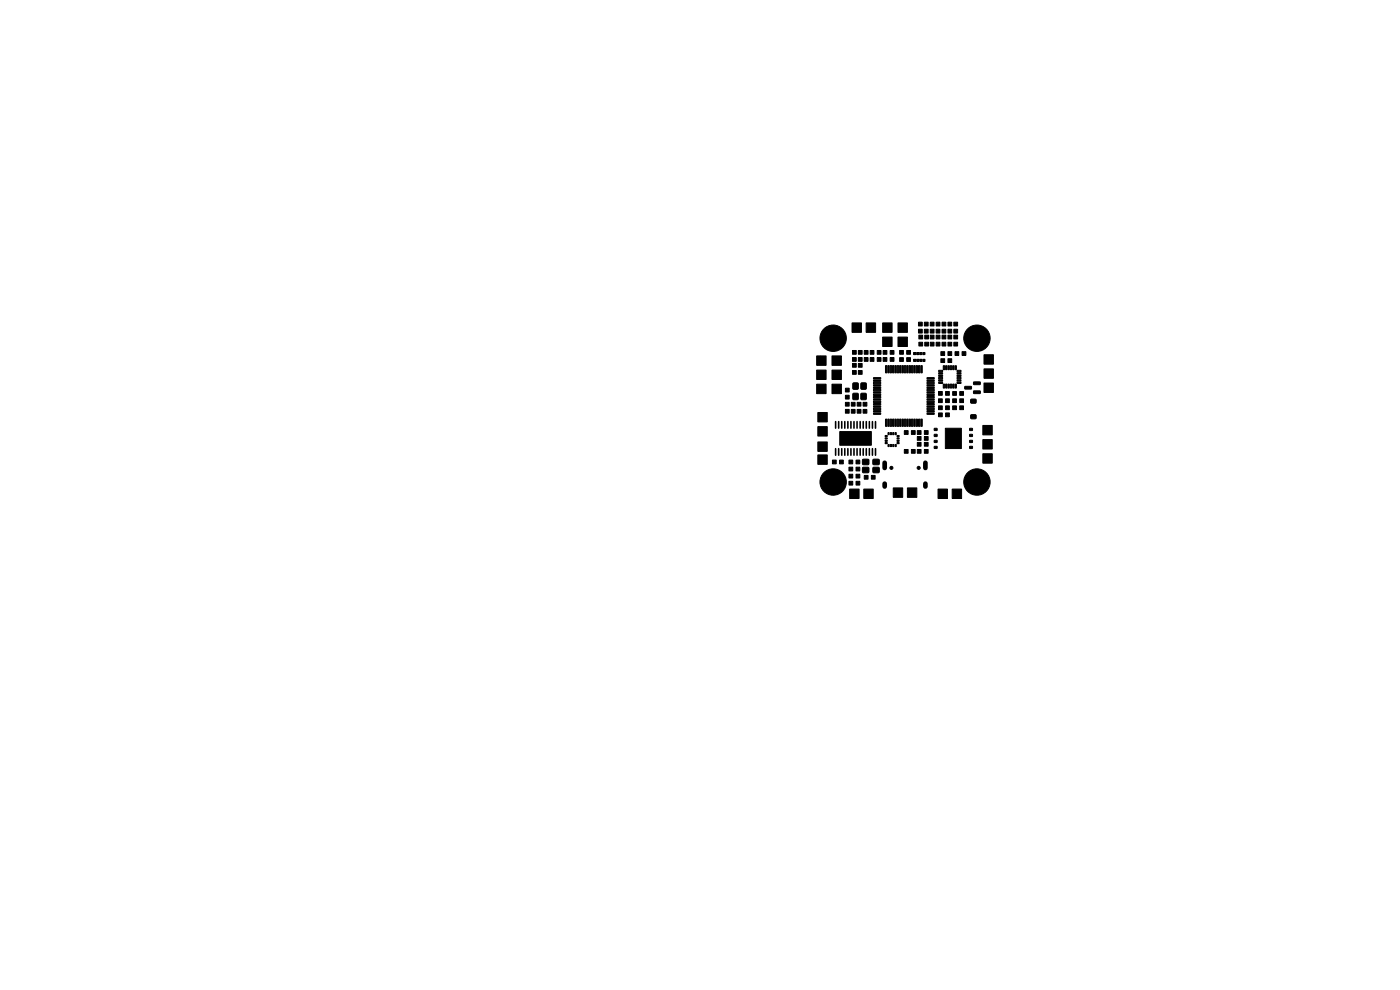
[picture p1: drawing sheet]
<svg xmlns="http://www.w3.org/2000/svg" width="297mm" height="210mm" viewBox="0 0 297 210" stroke-linecap="round" stroke-linejoin="round" font-family="sans-serif">
<g fill="#000" stroke="#000" stroke-width=".21">
<path d="M173.3 75.5h1.9v2h-1.9zM176.5 75.5h2v2h-2zM180.7 68.5h2.1v2h-2.1zM180.9 78.6h.8v.8h-.8zM180.9 77.1h.8v.8h-.8zM180.9 75.9h.8v.8h-.8zM180.9 74.4h.8v.8h-.8zM182.1 74.4h.8v.8h-.8zM182.1 75.9h.8v.8h-.8zM182.1 77.1h.8v.8h-.8zM182.1 78.6h.8v.8h-.8zM183.8 68.5h1.9v2h-1.9z"/>
<path d="M183.3 75.9h.8v.8h-.8zM183.3 74.4h.8v.8h-.8zM184.6 75.9h.8v.8h-.8zM184.6 74.4h.8v.8h-.8zM186.1 75.9h.8v.8h-.8zM186.1 74.4h.8v.8h-.8zM187.2 71.5h2v2h-2zM187.2 68.5h2v2h-2zM187.3 74.4h.9v.8h-.9zM187.3 75.9h.9v.8h-.9zM187.9 77.6h.3l-.1 1.5-.2-.1zM188.4 77.6h.3l-.1 1.5-.2-.1z"/>
<path d="M188.9 77.6h.3l-.1 1.5-.3-.1zM188.8 74.4h.8v.8h-.8zM188.8 75.9h.8v.8h-.8zM189.4 77.6h.2v1.5l-.3-.1zM189.9 77.6h.2v1.5l-.3-.1zM190.4 77.6h.2v1.5l-.3-.1zM190.5 71.5h2v2h-2zM190.5 68.5h2v2h-2zM190.9 74.4h.8v.8h-.8zM190.9 77.6h.2v1.5l-.2-.1zM190.9 75.9h.8v.8h-.8zM191.4 77.6h.3l-.1 1.5-.2-.1z"/>
<path d="M191.9 77.6h.3l-.1 1.5-.3-.1zM192.3 74.4h.8v.8h-.8zM192.4 77.6h.2v1.5l-.3-.1zM192.3 75.9h.8v.8h-.8zM192.9 77.6h.2v1.5l-.3-.1zM193.4 77.6h.2v1.5l-.3-.1zM193.8 76.2h.5v.5h-.5zM193.8 74.8h.5v.4h-.5zM193.9 77.6h.2v1.5l-.3-.1zM194.4 77.6h.2v1.5l-.2-.1zM194.5 76.2h.4v.5h-.4zM194.5 74.8h.4v.4h-.4z"/>
<path d="M194.9 77.6h.3l-.1 1.5-.2-.1zM195.1 76.2h.5v.5h-.5zM195.1 74.8h.5v.4h-.5zM195.4 77.6h.3l-.1 1.5-.3-.1zM194.9 69.9h.8v.8h-.8zM194.9 68.4h.8v.8h-.8zM194.9 72.6h.8v.8h-.8zM194.9 71.1h.8v.8h-.8zM195.8 76.2h.4v.5h-.4zM195.8 74.8h.4v.4h-.4zM196.1 68.4h.8v.8h-.8zM196.1 69.9h.8v.8h-.8z"/>
<path d="M196.2 71.1h.8v.8h-.8zM196.2 72.6h.8v.8h-.8zM197.3 71.1h.9v.8h-.9zM197.3 72.6h.9v.8h-.9zM197.3 69.9h.9v.8h-.9zM197.3 68.4h.9v.8h-.9zM198.6 71.1h.8v.8h-.8zM198.6 72.6h.8v.8h-.8zM198.6 68.4h.8v.8h-.8zM198.6 69.9h.8v.8h-.8zM199.1 78.6h.8l.1 .2h-.8zM199.1 79.1h.8l.1 .2h-.8z"/>
<path d="M199.1 79.6h.8l.1 .2h-.8zM199.6 76.1h.8v.8h-.8zM199.6 74.6h.8v.8h-.8zM199.8 71.1h.8v.8h-.8zM199.8 72.6h.8v.8h-.8zM200.1 77.6h.3v.8h-.3zM199.8 69.9h.8v.8h-.8zM199.8 68.4h.8v.8h-.8zM200.6 77.6h.3v.8h-.3zM201.1 68.4h.8v.8h-.8zM201.1 69.9h.8v.8h-.8zM201.1 76.1h.8v.8h-.8z"/>
<path d="M201.1 74.6h.8v.8h-.8zM201.1 71.1h.8v.8h-.8zM201.1 72.6h.8v.8h-.8zM201.1 77.6h.3v.8h-.3zM201.6 77.6h.3v.8h-.3zM202.1 77.6h.3v.8h-.3zM202.3 71.1h.8v.8h-.8zM202.3 72.6h.8v.8h-.8zM202.6 74.6h.8v.8h-.8zM202.6 77.6h.3v.8h-.3zM203 79.6h.8l.1 .2h-.8zM203 79.1h.8l.1 .2h-.8z"/>
<path d="M203 78.6h.8l.1 .2h-.8zM202.3 69.9h.8v.8h-.8zM202.3 68.4h.8v.8h-.8zM204.1 74.6h.8v.8h-.8zM208.7 75.3h2v2h-2zM173.3 81.5h1.9v2h-1.9zM173.3 78.5h1.9v2h-1.9zM173.5 90.5h2v2h-2zM173.5 93.8h2v2h-2zM173.5 96.5h2v2h-2zM173.5 87.5h2v2h-2zM176.5 81.5h2v2h-2z"/>
<path d="M176.5 78.5h2v2h-2zM176.6 97.6h.8v.8h-.8zM178.1 97.6h.8v.8h-.8zM180.1 99.1h.8v.8h-.8zM180.1 97.6h.8v.8h-.8zM179.3 83.9h.8v.8h-.8zM179.3 82.4h.8v.8h-.8zM179.3 86.9h.8v.8h-.8zM179.3 85.4h.8v.8h-.8zM180.6 85.4h.8v.8h-.8zM180.6 86.9h.8v.8h-.8zM181 81.3h1v1.2h-1z"/>
<path d="M181 83.5h1v1.2h-1zM181.6 99.1h.8v.8h-.8zM181.6 97.6h.8v.8h-.8zM181.8 85.4h.8v.8h-.8zM181.8 86.9h.8v.8h-.8zM182.7 83.5h1v1.2h-1zM182.7 81.3h1v1.2h-1zM183 99.2h1.3v1h-1.3zM183 97.5h1.3v1h-1.3zM183.1 85.4h.8v.8h-.8zM183.1 86.9h.8v.8h-.8zM178.2 91.6h6.7v2.9h-6.7z"/>
<path d="M185.2 99.2h1.3v1h-1.3zM185.2 97.5h1.3v1h-1.3zM185.3 80.1h1.5v.2l-1.4 .1zM185.3 80.6h1.5v.2l-1.4 .1zM185.3 81.1h1.5v.2l-1.4 .1zM185.3 81.6h1.5v.2l-1.4 .1zM185.3 82.1h1.5v.2l-1.4 .1zM185.3 82.6h1.5v.2l-1.4 .1zM185.3 83.1h1.5v.2l-1.4 .1zM185.3 83.6h1.5v.2l-1.4 .1zM185.3 84.1h1.5v.2l-1.4 .1zM185.3 84.6h1.5v.2l-1.4 .1z"/>
<path d="M185.3 85.1h1.5v.2l-1.4 .1zM185.3 85.6h1.5v.2l-1.4 .1zM185.3 86.1h1.5v.2l-1.4 .1zM185.3 86.6h1.5v.2l-1.4 .1zM185.3 87.1h1.5v.2l-1.4 .1zM185.3 87.6h1.5v.2l-1.4 .1zM187.8 92.4h.4v.2h-.4zM187.8 92.9h.4v.2h-.4zM187.8 93.4h.4v.2h-.4zM187.8 93.9h.4v.2h-.4zM187.9 88.9l.3 .1-.1 1.5-.2-.1zM188.4 88.9l.3 .1-.1 1.5-.2-.1z"/>
<path d="M188.4 91.8h.2v.4h-.2zM188.4 94.3h.2v.4h-.2zM188.9 88.9l.3 .1-.1 1.5-.3-.1zM188.9 91.8h.2v.4h-.2zM188.9 94.3h.2v.4h-.2zM189.4 88.9l.2 .1v1.5l-.3-.1zM189.4 91.8h.2v.4h-.2zM189.4 94.3h.2v.4h-.2zM189.9 88.9l.2 .1v1.5l-.3-.1zM189.9 91.8h.2v.4h-.2zM189.9 94.3h.2v.4h-.2zM190.3 93.9h.4v.2h-.4z"/>
<path d="M190.3 93.4h.4v.2h-.4zM190.3 92.9h.4v.2h-.4zM190.3 92.4h.4v.2h-.4zM190.4 88.9l.2 .1v1.5l-.3-.1zM190.9 88.9l.2 .1v1.5l-.2-.1zM191.4 88.9l.3 .1-.1 1.5-.2-.1zM191.9 88.9l.3 .1-.1 1.5-.3-.1zM191.8 95.4h.8v.8h-.8zM191.8 91.4h.8v.8h-.8zM192.4 88.9l.2 .1v1.5l-.3-.1zM192.9 88.9l.2 .1v1.5l-.3-.1zM193.4 88.9l.2 .1v1.5l-.3-.1z"/>
<path d="M193.3 95.4h.8v.8h-.8zM193.3 91.4h.8v.8h-.8zM193.9 88.9l.2 .1v1.5l-.3-.1zM194.4 88.9l.2 .1v1.5l-.2-.1zM194.6 93.9h.8v.8h-.8zM194.6 91.4h.8v.8h-.8zM194.9 88.9l.3 .1-.1 1.5-.2-.1zM195.4 88.9l.3 .1-.1 1.5-.3-.1zM194.6 92.6h.8v.8h-.8zM194.6 95.4h.8v.8h-.8zM196.1 93.9h.8v.8h-.8zM196.1 91.4h.8v.8h-.8z"/>
<path d="M196.7 87.6h1.4l.1 .2-1.5 .1zM196.7 87.1h1.4l.1 .2-1.5 .1zM196.7 86.6h1.4l.1 .2-1.5 .1zM196.7 86.1h1.4l.1 .2-1.5 .1zM196.7 85.6h1.4l.1 .2-1.5 .1zM196.7 85.1h1.4l.1 .2-1.5 .1zM196.7 84.6h1.4l.1 .2-1.5 .1zM196.7 84.1h1.4l.1 .2-1.5 .1zM196.7 83.6h1.4l.1 .2-1.5 .1zM196.7 83.1h1.4l.1 .2-1.5 .1zM196.7 82.6h1.4l.1 .2-1.5 .1zM196.7 82.1h1.4l.1 .2-1.5 .1z"/>
<path d="M196.7 81.6h1.4l.1 .2-1.5 .1zM196.7 81.1h1.4l.1 .2-1.5 .1zM196.7 80.6h1.4l.1 .2-1.5 .1zM196.7 80.1h1.4l.1 .2-1.5 .1zM196.1 92.6h.8v.8h-.8zM196.1 95.4h.8v.8h-.8zM198.2 90.9h.6v.4h-.6zM198.2 92.2h.6v.4h-.6zM198.2 93.4h.6v.4h-.6zM198.2 94.7h.6v.4h-.6zM199.1 87.6h.8v.8h-.8zM199.1 86.1h.8v.8h-.8z"/>
<path d="M199.1 83.1h.8v.8h-.8zM199.1 80.1h.8l.1 .2h-.8zM199.1 80.6h.8l.1 .2h-.8zM199.1 81.1h.8l.1 .2h-.8zM199.1 84.6h.8v.8h-.8zM200.1 81.5h.3v.8h-.3zM200.6 90.9h3.3v4.3h-3.3zM200.6 87.6h.8v.8h-.8zM200.6 86.1h.8v.8h-.8zM200.6 83.1h.8v.8h-.8zM200.6 81.5h.3v.8h-.3zM201.1 81.5h.3v.8h-.3z"/>
<path d="M200.6 84.6h.8v.8h-.8zM201.6 81.5h.3v.8h-.3zM202.1 86.1h.8v.8h-.8zM202.1 83.1h.8v.8h-.8zM202.1 81.5h.3v.8h-.3zM202.6 81.5h.3v.8h-.3zM202.1 84.6h.8v.8h-.8zM203 81.1h.8l.1 .2h-.8zM203 80.6h.8l.1 .2h-.8zM203 80.1h.8l.1 .2h-.8zM203.6 86.1h.8v.8h-.8zM203.6 83.1h.8v.8h-.8z"/>
<path d="M203.6 84.6h.8v.8h-.8zM205.7 94.7h.6v.4h-.6zM205.7 93.4h.6v.4h-.6zM205.7 92.2h.6v.4h-.6zM205.7 90.9h.6v.4h-.6zM204.7 82h1.3l.1 .5h-1.4zM206 88h1v.8h-1zM206 84.7h1v.8h-1zM206.6 82.9h1.3l.1 .5-1.4 .1zM206.6 81h1.3l.1 .5-1.4 .1zM208.5 93.3h2v2h-2zM208.5 96.3h2v2h-2z"/>
<path d="M208.5 90.3h2v2h-2zM208.7 78.3h2v2h-2zM208.7 81.3h2v2h-2zM180.1 100.6h.8v.8h-.8zM180.1 102.1h.8v.8h-.8zM180.3 103.8h1.9v2h-1.9zM181.6 100.6h.8v.8h-.8zM181.6 102.1h.8v.8h-.8zM183.3 103.8h1.9v2h-1.9zM183.3 100.9h.8v.8h-.8zM184.9 100.9h.8v.8h-.8zM189.5 103.5h2v2h-2z"/>
<path d="M192.5 103.5h2v2h-2zM199 103.8h2v2h-2zM202 103.8h2v2h-2z"/>
<circle cx="174" cy="76" r=".4"/>
<circle cx="176.7" cy="71.7" r="2.8"/>
<circle cx="207.2" cy="71.7" r="2.8"/>
<circle cx="189.1" cy="99.3" r=".33"/>
<circle cx="194.9" cy="99.3" r=".32"/>
<circle cx="176.7" cy="102.2" r="2.8"/>
<circle cx="207.2" cy="102.2" r="2.8"/>
</g>
<g fill="none" stroke="#000" stroke-width=".34">
<path d="M177.3 89.4v1.4M177.3 95.2v1.4M177.9 89.4v1.4M177.9 95.2v1.4M178.6 89.4v1.4M178.6 95.2v1.4M179.2 89.4v1.4M179.2 95.2v1.4M179.9 89.4v1.4M179.9 95.2v1.4M180.5 89.4v1.4M180.5 95.2v1.4"/>
<path d="M181.2 89.4v1.4M181.2 95.2v1.4M181.8 89.4v1.4M181.8 95.2v1.4M182.5 89.4v1.4M182.5 95.2v1.4M183.1 89.4v1.4M183.1 95.2v1.4M183.8 89.4v1.4M183.8 95.2v1.4M184.4 89.4v1.4M184.4 95.2v1.4"/>
<path d="M185.1 89.4v1.4M185.1 95.2v1.4M185.7 89.4v1.4M185.7 95.2v1.4"/>
</g>
<path d="M187.7 98.2v1.1M196.3 98.2v1.1M187.7 102.6v.6M196.3 102.6v.6" fill="none" stroke="#000" stroke-width="1"/>
</svg>
